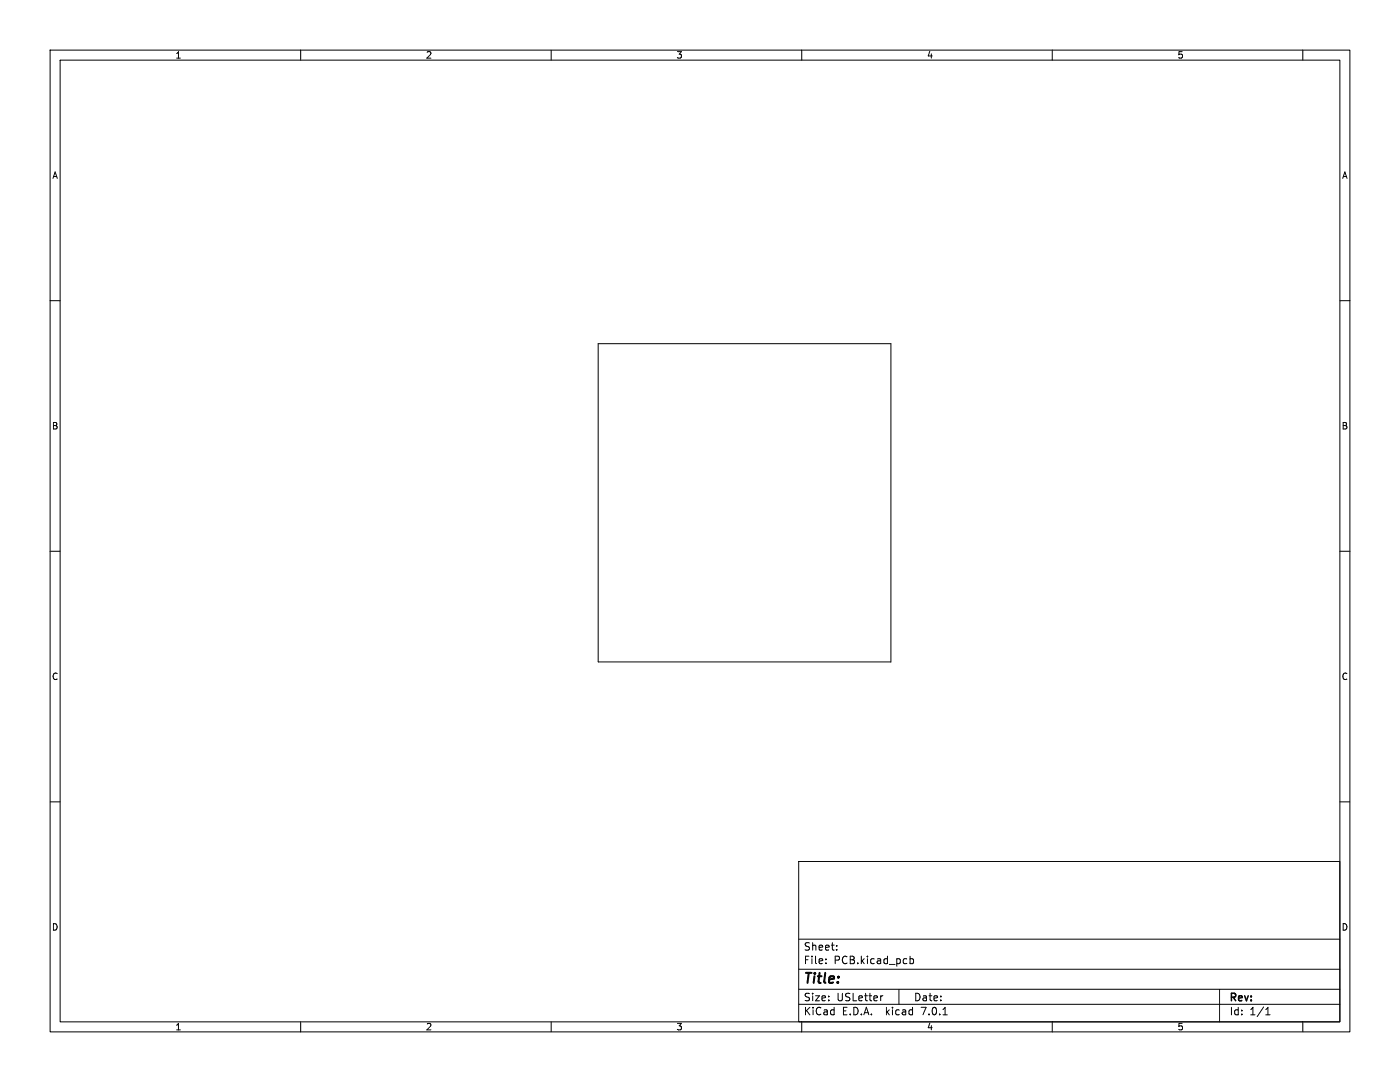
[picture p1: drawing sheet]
<svg xmlns="http://www.w3.org/2000/svg" width="279mm" height="216mm" viewBox="0 0 279 216" stroke-linecap="round" stroke-linejoin="round" font-family="sans-serif">
<defs><g id="words">
<text font-size="2.8" x="160.4" y="196.7">Title:</text>
<g font-size="2.1">
<text x="160.4" y="189.8">Sheet:</text>
<text x="160.4" y="192.5">File:</text>
<text x="166.4" y="192.5">PCB.kicad_pcb</text>
<text x="160.4" y="202.7">KiCad</text>
<text x="160.4" y="199.9">Size:</text>
<text x="167" y="199.9">USLetter</text>
<text x="168" y="202.7">E.D.A.</text>
<text x="176.8" y="202.7">kicad</text>
<text x="182.4" y="199.9">Date:</text>
<text x="183.9" y="202.7">7.0.1</text>
<text x="245.4" y="200.1">Rev:</text>
<text x="245.4" y="202.7">Id:</text>
<text x="249.4" y="202.7">1/1</text>
</g>
<g font-size="1.8">
<text x="35" y="11.8">1</text>
<text x="85" y="11.8">2</text>
<text x="135" y="11.8">3</text>
<text x="185" y="11.8">4</text>
<text x="235" y="11.8">5</text>
<text x="10.4" y="35.8">A</text>
<text x="267.8" y="35.8">A</text>
<text x="10.3" y="85.8">B</text>
<text x="267.7" y="85.8">B</text>
<text x="10.3" y="135.8">C</text>
<text x="267.7" y="135.8">C</text>
<text x="10.3" y="185.8">D</text>
<text x="267.7" y="185.8">D</text>
<text x="35" y="205.7">1</text>
<text x="85" y="205.7">2</text>
<text x="135" y="205.7">3</text>
<text x="185" y="205.7">4</text>
<text x="235" y="205.7">5</text>
</g>
</g></defs>
<g fill="none" stroke="#000" stroke-width=".2">
<path d="M10 10h259.4v195.9h-259.4zM12 12h255.4v191.9h-255.4zM60 10v2M110 10v2M160 10v2M210 10v2M260 10v2M10 60h2M267.4 60h2M119.4 68.6h58.4v63.5h-58.4zM10 110h2M267.4 110h2"/>
<path d="M10 160h2M267.4 160h2M159.4 171.9h108v32h-108zM159.4 197.4h108M159.4 193.4h108M159.4 187.4h108M164.8 192.2v.1M164.8 191.4v.1M167 189.5v.1M167 188.7v.1M176.2 198.7l-.3 .1M179.4 197.4v3"/>
<path d="M181.6 190.8v1.5M181.6 191.4l.4-.1 .3 .3-.1 .6h-.6M243.4 197.4v6.5M60 203.9v2M110 203.9v2M159.4 200.4h108M160 203.9v2M188.2 202.5h.8M210 203.9v2M252.6 202.5h.9M252.6 201.4l.4-.4v1.5M260 203.9v2"/>
</g>
<use href="#words"/>
</svg>
